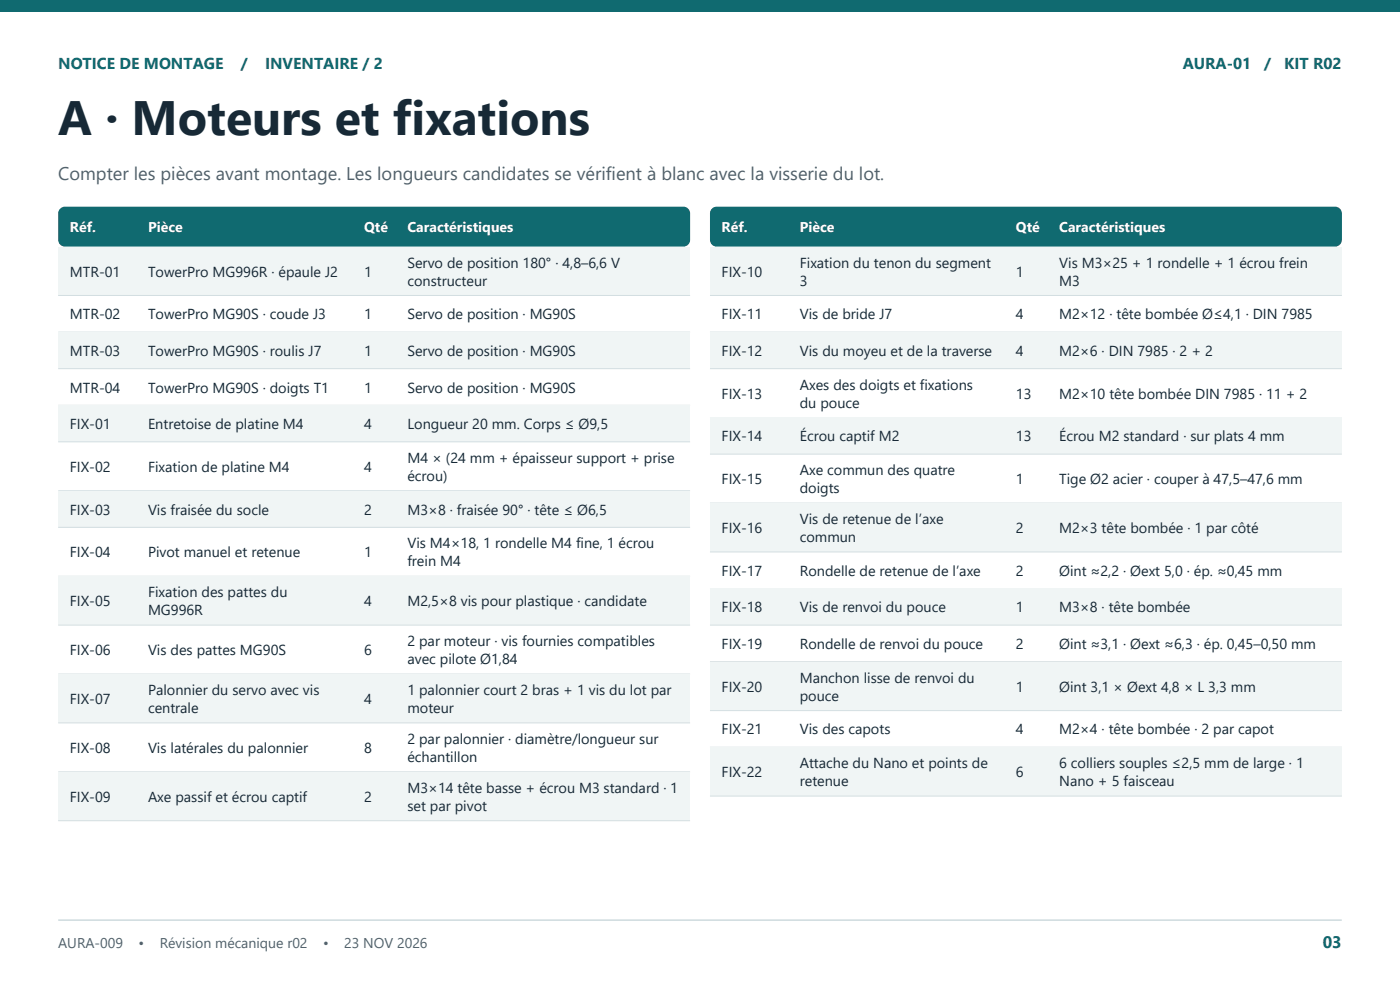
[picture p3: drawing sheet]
<svg xmlns="http://www.w3.org/2000/svg" width="297mm" height="210mm" viewBox="0 0 297 210" stroke-linecap="round" stroke-linejoin="round" font-family="sans-serif">
<defs><g id="words">
<text font-size="10.2" fill="#172936" x="12.3" y="28.7">A · Moteurs et fixations</text>
<text font-size="3.9" fill="#4e616b" x="12.3" y="38.2">Compter les pièces avant montage. Les longueurs candidates se vérifient à blanc avec la visserie du lot.</text>
<text font-size="3.5" fill="#106a70" x="280.6" y="201.2">03</text>
<g font-size="3.4" fill="#106a70">
<text x="12.3" y="14.6">NOTICE DE MONTAGE</text>
<text x="51.1" y="14.6">/</text>
<text x="56.3" y="14.6">INVENTAIRE / 2</text>
<text x="250.9" y="14.6">AURA-01</text>
<text x="268.2" y="14.6">/</text>
<text x="272.5" y="14.6">KIT R02</text>
</g>
<g font-size="3.1" fill="#172936">
<text x="14.8" y="58.7">MTR-01</text>
<text x="31.4" y="58.7">TowerPro MG996R · épaule J2</text>
<text x="77.3" y="58.7">1</text>
<text x="86.4" y="56.8">Servo de position 180° · 4,8–6,6 V</text>
<text x="153.1" y="58.7">FIX-10</text>
<text x="169.7" y="56.8">Fixation du tenon du segment</text>
<text x="215.5" y="58.7">1</text>
<text x="224.7" y="56.8">Vis M3×25 + 1 rondelle + 1 écrou frein</text>
<text x="86.4" y="60.6">constructeur</text>
<text x="169.7" y="60.6">3</text>
<text x="224.7" y="60.6">M3</text>
<text x="14.8" y="67.7">MTR-02</text>
<text x="31.4" y="67.7">TowerPro MG90S · coude J3</text>
<text x="77.3" y="67.7">1</text>
<text x="86.4" y="67.7">Servo de position · MG90S</text>
<text x="153.1" y="67.7">FIX-11</text>
<text x="169.7" y="67.7">Vis de bride J7</text>
<text x="215.5" y="67.7">4</text>
<text x="224.7" y="67.7">M2×12 · tête bombée Ø≤4,1 · DIN 7985</text>
<text x="14.8" y="75.5">MTR-03</text>
<text x="31.4" y="75.5">TowerPro MG90S · roulis J7</text>
<text x="77.3" y="75.5">1</text>
<text x="86.4" y="75.5">Servo de position · MG90S</text>
<text x="153.1" y="75.5">FIX-12</text>
<text x="169.7" y="75.5">Vis du moyeu et de la traverse</text>
<text x="215.5" y="75.5">4</text>
<text x="224.7" y="75.5">M2×6 · DIN 7985 · 2 + 2</text>
<text x="14.8" y="83.3">MTR-04</text>
<text x="31.4" y="83.3">TowerPro MG90S · doigts T1</text>
<text x="77.3" y="83.3">1</text>
<text x="86.4" y="83.3">Servo de position · MG90S</text>
<text x="169.7" y="82.7">Axes des doigts et fixations</text>
<text x="153.1" y="84.6">FIX-13</text>
<text x="169.7" y="86.5">du pouce</text>
<text x="215.5" y="84.6">13</text>
<text x="224.7" y="84.6">M2×10 tête bombée DIN 7985 · 11 + 2</text>
<text x="14.8" y="91">FIX-01</text>
<text x="31.4" y="91">Entretoise de platine M4</text>
<text x="77.3" y="91">4</text>
<text x="86.4" y="91">Longueur 20 mm. Corps ≤ Ø9,5</text>
<text x="153.1" y="93.6">FIX-14</text>
<text x="169.7" y="93.6">Écrou captif M2</text>
<text x="215.5" y="93.6">13</text>
<text x="224.7" y="93.6">Écrou M2 standard · sur plats 4 mm</text>
<text x="14.8" y="100.1">FIX-02</text>
<text x="31.4" y="100.1">Fixation de platine M4</text>
<text x="77.3" y="100.1">4</text>
<text x="86.4" y="98.2">M4 × (24 mm + épaisseur support + prise</text>
<text x="86.4" y="102">écrou)</text>
<text x="169.7" y="100.8">Axe commun des quatre</text>
<text x="153.1" y="102.7">FIX-15</text>
<text x="169.7" y="104.6">doigts</text>
<text x="215.5" y="102.7">1</text>
<text x="224.7" y="102.7">Tige Ø2 acier · couper à 47,5–47,6 mm</text>
<text x="14.8" y="109.2">FIX-03</text>
<text x="31.4" y="109.2">Vis fraisée du socle</text>
<text x="77.3" y="109.2">2</text>
<text x="86.4" y="109.2">M3×8 · fraisée 90° · tête ≤ Ø6,5</text>
<text x="153.1" y="113.1">FIX-16</text>
<text x="169.7" y="111.2">Vis de retenue de l’axe</text>
<text x="215.5" y="113.1">2</text>
<text x="224.7" y="113.1">M2×3 tête bombée · 1 par côté</text>
<text x="14.8" y="118.2">FIX-04</text>
<text x="31.4" y="118.2">Pivot manuel et retenue</text>
<text x="77.3" y="118.2">1</text>
<text x="86.4" y="116.3">Vis M4×18, 1 rondelle M4 fine, 1 écrou</text>
<text x="169.7" y="115">commun</text>
<text x="86.4" y="120.1">frein M4</text>
<text x="153.1" y="122.1">FIX-17</text>
<text x="169.7" y="122.1">Rondelle de retenue de l’axe</text>
<text x="215.5" y="122.1">2</text>
<text x="224.7" y="122.1">Øint ≈2,2 · Øext 5,0 · ép. ≈0,45 mm</text>
<text x="14.8" y="128.6">FIX-05</text>
<text x="31.4" y="126.7">Fixation des pattes du</text>
<text x="31.4" y="130.5">MG996R</text>
<text x="77.3" y="128.6">4</text>
<text x="86.4" y="128.6">M2,5×8 vis pour plastique · candidate</text>
<text x="153.1" y="129.9">FIX-18</text>
<text x="169.7" y="129.9">Vis de renvoi du pouce</text>
<text x="215.5" y="129.9">1</text>
<text x="224.7" y="129.9">M3×8 · tête bombée</text>
<text x="86.4" y="137.1">2 par moteur · vis fournies compatibles</text>
<text x="153.1" y="137.7">FIX-19</text>
<text x="169.7" y="137.7">Rondelle de renvoi du pouce</text>
<text x="215.5" y="137.7">2</text>
<text x="224.7" y="137.7">Øint ≈3,1 · Øext ≈6,3 · ép. 0,45–0,50 mm</text>
<text x="14.8" y="139">FIX-06</text>
<text x="31.4" y="139">Vis des pattes MG90S</text>
<text x="77.3" y="139">6</text>
<text x="86.4" y="140.9">avec pilote Ø1,84</text>
<text x="14.8" y="149.3">FIX-07</text>
<text x="31.4" y="147.5">Palonnier du servo avec vis</text>
<text x="77.3" y="149.3">4</text>
<text x="86.4" y="147.5">1 palonnier court 2 bras + 1 vis du lot par</text>
<text x="153.1" y="146.7">FIX-20</text>
<text x="169.7" y="144.8">Manchon lisse de renvoi du</text>
<text x="169.7" y="148.6">pouce</text>
<text x="215.5" y="146.7">1</text>
<text x="224.7" y="146.7">Øint 3,1 × Øext 4,8 × L 3,3 mm</text>
<text x="31.4" y="151.2">centrale</text>
<text x="86.4" y="151.2">moteur</text>
<text x="153.1" y="155.8">FIX-21</text>
<text x="169.7" y="155.8">Vis des capots</text>
<text x="215.5" y="155.8">4</text>
<text x="224.7" y="155.8">M2×4 · tête bombée · 2 par capot</text>
<text x="14.8" y="159.7">FIX-08</text>
<text x="31.4" y="159.7">Vis latérales du palonnier</text>
<text x="77.3" y="159.7">8</text>
<text x="86.4" y="157.8">2 par palonnier · diamètre/longueur sur</text>
<text x="86.4" y="161.6">échantillon</text>
<text x="153.1" y="164.9">FIX-22</text>
<text x="169.7" y="163">Attache du Nano et points de</text>
<text x="169.7" y="166.8">retenue</text>
<text x="215.5" y="164.9">6</text>
<text x="224.7" y="163">6 colliers souples ≤2,5 mm de large · 1</text>
<text x="224.7" y="166.8">Nano + 5 faisceau</text>
<text x="14.8" y="170.1">FIX-09</text>
<text x="31.4" y="170.1">Axe passif et écrou captif</text>
<text x="77.3" y="170.1">2</text>
<text x="86.4" y="168.2">M3×14 tête basse + écrou M3 standard · 1</text>
<text x="86.4" y="172">set par pivot</text>
</g>
<g font-size="3" fill="#fff">
<text x="14.8" y="49.3">Réf.</text>
<text x="31.4" y="49.3">Pièce</text>
<text x="77.3" y="49.3">Qté</text>
<text x="86.4" y="49.3">Caractéristiques</text>
<text x="153.1" y="49.3">Réf.</text>
<text x="169.7" y="49.3">Pièce</text>
<text x="215.5" y="49.3">Qté</text>
<text x="224.7" y="49.3">Caractéristiques</text>
</g>
<g font-size="3" fill="#4e616b">
<text x="12.3" y="201.2">AURA-009</text>
<text x="29.4" y="201.2">•</text>
<text x="33.9" y="201.2">Révision mécanique r02</text>
<text x="68.5" y="201.2">•</text>
<text x="73" y="201.2">23 NOV 2026</text>
</g>
</g></defs>
<path d="M0 0h297v2.5h-297z" fill-rule="evenodd" fill="#106a70"/>
<path d="M12.3 195.2h272.4" fill="none" stroke="#d3dee1" stroke-width=".35"/>
<path d="M12.6 44.4l.7-.5 .5-.1h131.2a1.41 1.41 0 0 1 1.4 1.5v5.6a1.41 1.41 0 0 1-1.4 1.4h-131.2a1.41 1.41 0 0 1-1.5-1.4v-5.6z" fill-rule="evenodd" fill="#106a70"/>
<path d="M12.3 52.3h134.1v10.4h-134.1z" fill-rule="evenodd" fill="#f0f5f5"/>
<path d="M12.3 62.7h134.1M12.3 70.4h134.1" fill="none" stroke="#d3dee1" stroke-width=".21"/>
<path d="M12.3 70.4h134.1v7.8h-134.1z" fill-rule="evenodd" fill="#f0f5f5"/>
<path d="M12.3 78.2h134.1M12.3 86h134.1" fill="none" stroke="#d3dee1" stroke-width=".21"/>
<path d="M12.3 86h134.1v7.7h-134.1z" fill-rule="evenodd" fill="#f0f5f5"/>
<path d="M12.3 93.7h134.1M12.3 104.1h134.1" fill="none" stroke="#d3dee1" stroke-width=".21"/>
<path d="M12.3 104.1h134.1v7.8h-134.1z" fill-rule="evenodd" fill="#f0f5f5"/>
<path d="M12.3 111.9h134.1M12.3 122.2h134.1" fill="none" stroke="#d3dee1" stroke-width=".21"/>
<path d="M12.3 122.2h134.1v10.4h-134.1z" fill-rule="evenodd" fill="#f0f5f5"/>
<path d="M12.3 132.6h134.1M12.3 143h134.1" fill="none" stroke="#d3dee1" stroke-width=".21"/>
<path d="M12.3 143h134.1v10.3h-134.1z" fill-rule="evenodd" fill="#f0f5f5"/>
<path d="M12.3 153.3h134.1M12.3 163.7h134.1" fill="none" stroke="#d3dee1" stroke-width=".21"/>
<path d="M12.3 163.7h134.1v10.4h-134.1z" fill-rule="evenodd" fill="#f0f5f5"/>
<path d="M12.3 174.1h134.1" fill="none" stroke="#d3dee1" stroke-width=".21"/>
<path d="M150.9 44.4l.7-.5 .4-.1h131.3a1.41 1.41 0 0 1 1.4 1.5v5.6a1.41 1.41 0 0 1-1.4 1.4h-131.3a1.41 1.41 0 0 1-1.4-1.4v-5.6z" fill-rule="evenodd" fill="#106a70"/>
<path d="M150.6 52.3h134.1v10.4h-134.1z" fill-rule="evenodd" fill="#f0f5f5"/>
<path d="M150.6 62.7h134.1M150.6 70.4h134.1" fill="none" stroke="#d3dee1" stroke-width=".21"/>
<path d="M150.6 70.4h134.1v7.8h-134.1z" fill-rule="evenodd" fill="#f0f5f5"/>
<path d="M150.6 78.2h134.1M150.6 88.6h134.1" fill="none" stroke="#d3dee1" stroke-width=".21"/>
<path d="M150.6 88.6h134.1v7.7h-134.1z" fill-rule="evenodd" fill="#f0f5f5"/>
<path d="M150.6 96.3h134.1M150.6 106.7h134.1" fill="none" stroke="#d3dee1" stroke-width=".21"/>
<path d="M150.6 106.7h134.1v10.4h-134.1z" fill-rule="evenodd" fill="#f0f5f5"/>
<path d="M150.6 117.1h134.1M150.6 124.8h134.1" fill="none" stroke="#d3dee1" stroke-width=".21"/>
<path d="M150.6 124.8h134.1v7.8h-134.1z" fill-rule="evenodd" fill="#f0f5f5"/>
<path d="M150.6 132.6h134.1M150.6 140.4h134.1" fill="none" stroke="#d3dee1" stroke-width=".21"/>
<path d="M150.6 140.4h134.1v10.3h-134.1z" fill-rule="evenodd" fill="#f0f5f5"/>
<path d="M150.6 150.7h134.1M150.6 158.5h134.1" fill="none" stroke="#d3dee1" stroke-width=".21"/>
<path d="M150.6 158.5h134.1v10.4h-134.1z" fill-rule="evenodd" fill="#f0f5f5"/>
<path d="M150.6 168.9h134.1" fill="none" stroke="#d3dee1" stroke-width=".21"/>
<use href="#words"/>
</svg>
